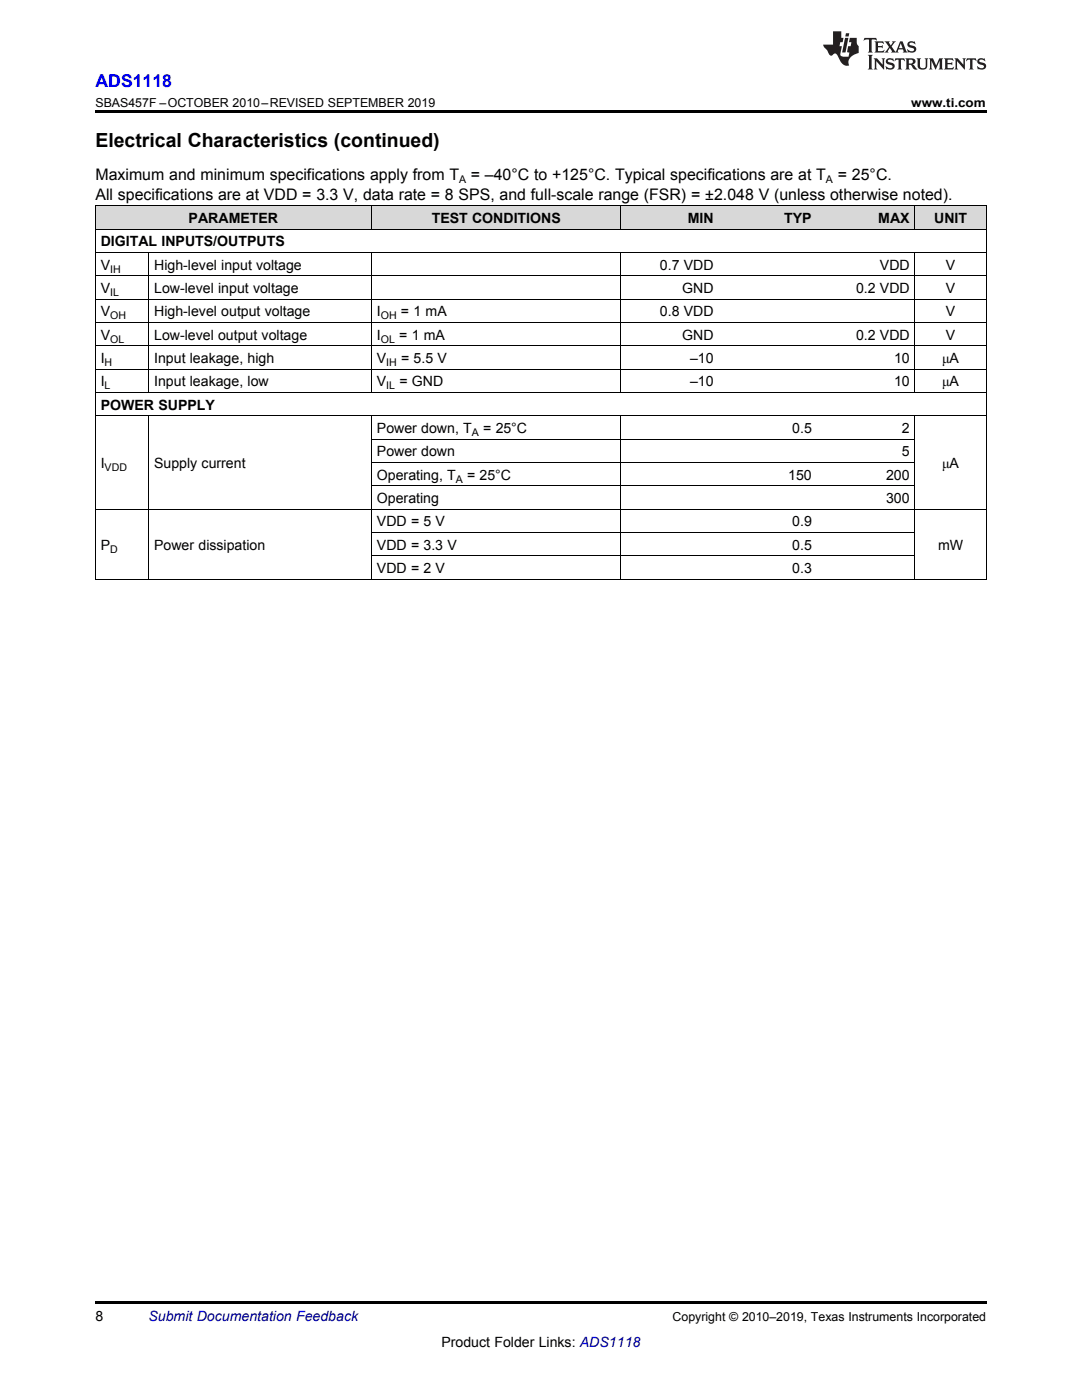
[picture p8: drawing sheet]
<svg xmlns="http://www.w3.org/2000/svg" width="216mm" height="279mm" viewBox="0 0 216 279" stroke-linecap="round" stroke-linejoin="round" font-family="sans-serif">
<defs><g id="words">
<text font-size="3.9" x="19" y="29.3">Electrical Characteristics (continued)</text>
<text font-size="3.5" fill="#00f" x="19" y="17.3">ADS1118</text>
<g font-size="3.2">
<text x="19" y="36">Maximum and minimum specifications apply from T</text>
<text x="94" y="36">= –40°C to +125°C. Typical specifications are at T</text>
<text x="167.2" y="36">= 25°C.</text>
<text x="19" y="39.9">All specifications are at VDD = 3.3 V, data rate = 8 SPS, and full-scale range (FSR) = ±2.048 V (unless otherwise noted).</text>
</g>
<g font-size="2.8">
<text x="37.6" y="44.5">PARAMETER</text>
<text x="86.1" y="44.5">TEST CONDITIONS</text>
<text x="137.2" y="44.5">MIN</text>
<text x="156.5" y="44.5">TYP</text>
<text x="175.3" y="44.5">MAX</text>
<text x="186.4" y="44.5">UNIT</text>
<text x="20.1" y="49.2">DIGITAL INPUTS/OUTPUTS</text>
<text x="20.1" y="53.8">V</text>
<text x="30.8" y="53.8">High-level input voltage</text>
<text x="131.7" y="53.8">0.7 VDD</text>
<text x="175.6" y="53.8">VDD</text>
<text x="188.7" y="53.8">V</text>
<text x="20.1" y="58.5">V</text>
<text x="30.8" y="58.5">Low-level input voltage</text>
<text x="136.1" y="58.5">GND</text>
<text x="170.8" y="58.5">0.2 VDD</text>
<text x="188.7" y="58.5">V</text>
<text x="20.1" y="63.1">V</text>
<text x="30.8" y="63.1">High-level output voltage</text>
<text x="75.2" y="63.1">I</text>
<text x="80" y="63.1">= 1 mA</text>
<text x="131.7" y="63.1">0.8 VDD</text>
<text x="188.7" y="63.1">V</text>
<text x="20.1" y="67.8">V</text>
<text x="30.8" y="67.8">Low-level output voltage</text>
<text x="75.2" y="67.8">I</text>
<text x="79.7" y="67.8">= 1 mA</text>
<text x="136.1" y="67.8">GND</text>
<text x="170.8" y="67.8">0.2 VDD</text>
<text x="188.7" y="67.8">V</text>
<text x="20.1" y="72.5">I</text>
<text x="20.1" y="77.1">I</text>
<text x="30.8" y="72.5">Input leakage, high</text>
<text x="30.8" y="77.1">Input leakage, low</text>
<text x="75.2" y="72.5">V</text>
<text x="75.2" y="77.1">V</text>
<text x="79.7" y="77.1">= GND</text>
<text x="80" y="72.5">= 5.5 V</text>
<text x="137.7" y="72.5">–10</text>
<text x="137.7" y="77.1">–10</text>
<text x="178.4" y="72.5">10</text>
<text x="178.4" y="77.1">10</text>
<text x="188" y="72.5">μA</text>
<text x="188" y="77.1">μA</text>
<text x="20.1" y="81.8">POWER SUPPLY</text>
<text x="75.2" y="86.4">Power down, T</text>
<text x="96.4" y="86.4">= 25°C</text>
<text x="158.1" y="86.4">0.5</text>
<text x="180" y="86.4">2</text>
<text x="20.1" y="93.4">I</text>
<text x="30.8" y="93.4">Supply current</text>
<text x="75.2" y="91.1">Power down</text>
<text x="75.2" y="95.7">Operating, T</text>
<text x="93.2" y="95.7">= 25°C</text>
<text x="157.3" y="95.7">150</text>
<text x="176.8" y="95.7">200</text>
<text x="180" y="91.1">5</text>
<text x="188" y="93.4">μA</text>
<text x="75.2" y="100.4">Operating</text>
<text x="176.8" y="100.4">300</text>
<text x="75.2" y="105.1">VDD = 5 V</text>
<text x="158.1" y="105.1">0.9</text>
<text x="20.1" y="109.7">P</text>
<text x="30.8" y="109.7">Power dissipation</text>
<text x="75.2" y="109.7">VDD = 3.3 V</text>
<text x="158.1" y="109.7">0.5</text>
<text x="187.2" y="109.7">mW</text>
<text x="75.2" y="114.4">VDD = 2 V</text>
<text x="158.1" y="114.4">0.3</text>
<text x="19" y="263.6">8</text>
<text x="88.1" y="268.9">Product Folder Links: ADS1118</text>
</g>
<text font-size="2.8" fill="#0000c8" x="29.6" y="263.6">Submit Documentation Feedback</text>
<g font-size="2.5">
<text x="19" y="21.4">SBAS457F –OCTOBER 2010–REVISED SEPTEMBER 2019</text>
<text x="181.8" y="21.4">www.ti.com</text>
<text x="134.2" y="263.6">Copyright © 2010–2019, Texas Instruments Incorporated</text>
</g>
<g font-size="2.1">
<text x="91.6" y="36.6">A</text>
<text x="164.8" y="36.6">A</text>
<text x="22" y="54.4">IH</text>
<text x="22" y="59.1">IL</text>
<text x="22" y="63.7">OH</text>
<text x="76" y="63.7">OH</text>
<text x="22" y="68.4">OL</text>
<text x="76" y="68.4">OL</text>
<text x="20.9" y="73">H</text>
<text x="20.9" y="77.7">L</text>
<text x="77.1" y="73">IH</text>
<text x="77.1" y="77.7">IL</text>
<text x="94.2" y="87">A</text>
<text x="20.9" y="94">VDD</text>
<text x="90.9" y="96.3">A</text>
<text x="22" y="110.3">D</text>
</g>
</g></defs>
<g fill="#d8d8d8">
<path d="M19 41.1h10.7v4.7h-10.7z"/>
<path d="M29.7 41.1h44.5v4.7h-44.5z"/>
<path d="M74.2 41.1h49.7v4.7h-49.7z"/>
<path d="M123.9 41.1h19.6v4.7h-19.6z"/>
<path d="M143.5 41.1h19.6v4.7h-19.6z"/>
<path d="M163.1 41.1h19.5v4.7h-19.5z"/>
<path d="M182.6 41.1h14.2v4.7h-14.2z"/>
</g>
<path d="M19 22h177.8v.5h-177.8zM19 259.7h177.8v.5h-177.8z" fill="#000"/>
<g fill="none" stroke="#000" stroke-width=".2">
<path d="M19 41.1h177.8v74.5M19 59.7h177.8M19 55.1h177.8M19 50.4h177.8M19 45.7h177.8M19.1 41.1v74.5M29.7 50.4v28M74.1 41.1v4.7M74.1 50.4v28M123.9 41.1v4.7M123.9 50.4v28M182.5 41.1v4.7"/>
<path d="M182.5 50.4v28M19 78.3h177.8M19 73.7h177.8M19 69h177.8M19 64.4h177.8M19 83h177.8M29.7 83v32.6M74.1 83v32.6M74.2 97h108.4M74.2 92.3h108.4M74.2 87.6h108.4M123.9 83v32.6"/>
<path d="M182.5 83v32.6M19 115.6h177.8M19 101.6h177.8M74.2 110.9h108.4M74.2 106.3h108.4"/>
</g>
<g fill="#231f20">
<path d="M172.5 7.6l-.1 .5 .4-.2h.6v.1v2.1l-.2 .4h.9l-.2-.4v-2.1l.1-.1h.5l.5 .2-.2-.5zM174.5 8.3l.2 .3v1.5l-.2 .4h1.8l.2-.6a1.04 1.04 0 0 1-1.3 .2v-.7h.6l.3 .2v-.6l-.3 .2h-.6v-.6l.8-.1 .4 .3-.2-.5zM176.5 8.3l.9 1.1-.9 1.1h.8l-.2-.2 .4-.7 .5 .7-.2 .2h1.5l-.2-.2 .2-.4h.9l.1 .4-.2 .2h1l-.3-.3-.7-1.9h-.5l-.9 2-.8-1 .9-1h-.8l.1 .3-.4 .5-.3-.6 .1-.2zM179.7 8.6l.4 1h-.7zM181.3 8.4a.63 .63 0 0 0-.2 .7 .63 .63 0 0 0 .6 .4l.6 .2 .1 .2a.75 .75 0 0 1-.7 .4 .75 .75 0 0 1-.6-.5l.1 .7 .1-.1a1.11 1.11 0 0 0 1.5-.6 1.13 1.13 0 0 0-1.2-.8l-.1-.4a1.04 1.04 0 0 1 1.2 .2l-.2-.5-.2 .1-.4-.2zM173.2 10.9l.2 .4v2.2l-.2 .4h1l-.3-.4v-2.2l.3-.4zM174.3 11.6l.3 .4v1.5l-.3 .4h.8l-.2-.4v-1.3l1.5 1.7v-1.9l.2-.4h-.7l.2 .4v.9l-1.1-1.3zM177 11.8a.62 .62 0 0 0-.2 .7 .62 .62 0 0 0 .6 .4l.6 .1 .1 .3a.76 .76 0 0 1-.7 .3 .76 .76 0 0 1-.7-.4l.2 .7 .1-.1a1.11 1.11 0 0 0 1.5-.6 1.13 1.13 0 0 0-1.2-.8l-.1-.4a1.04 1.04 0 0 1 1.2 .2l-.2-.6-.2 .1-.5-.1zM178.7 11.6l-.2 .6a.61 .61 0 0 1 .8-.3v1.6l-.2 .4h.9l-.2-.4v-1.6a.63 .63 0 0 1 .7 .3l-.1-.6zM180.6 11.6l.3 .4v1.5l-.3 .4h1l-.2-.2-.1-.8 .6 .2a.76 .76 0 0 0 1.2 .7l-1-1a.58 .58 0 0 0 .6-.5 .58 .58 0 0 0-.5-.6zM181.4 11.9h.1a.45 .45 0 0 1 .5 .1 .45 .45 0 0 1 .1 .5l-.8 .2zM182.9 11.6l.2 .2a2.17 2.17 0 0 0 .3 1.9 .99 .99 0 0 0 1.6-.6v-1.1l.2-.4h-.7l.2 .2a1.92 1.92 0 0 1-.2 1.8 .6 .6 0 0 1-.9-.5v-1.1l.2-.4zM185.4 11.6l.2 .4v1.5l-.2 .4h.7l-.2-.4v-1.4l.8 1.8 .8-1.8v1.4l-.2 .4h.9l-.2-.4v-1.5l.2-.4h-.8l-.6 1.5-.6-1.5zM188.4 11.6l.2 .4v1.5l-.2 .4h1.8l.1-.6a1.04 1.04 0 0 1-1.2 .1v-.6h.5l.4 .2v-.6l-.4 .2h-.5v-.7h.8l.3 .3-.1-.6zM190.5 11.6l.2 .4v1.5l-.2 .4h.7l-.2-.4v-1.3l1.5 1.7v-1.9l.2-.4h-.7l.2 .4v.9l-1.1-1.3zM192.9 11.6l-.1 .6a.61 .61 0 0 1 .7-.3l.1 1.6-.3 .4h1l-.3-.4 .1-1.6a.63 .63 0 0 1 .7 .3l-.1-.6zM195.2 11.8a.62 .62 0 0 0-.2 .7 .62 .62 0 0 0 .6 .4l.6 .1 .1 .3a.76 .76 0 0 1-.7 .3 .76 .76 0 0 1-.6-.4l.1 .7 .1-.1a1.11 1.11 0 0 0 1.6-.6 1.13 1.13 0 0 0-1.3-.8l-.1-.4a1.04 1.04 0 0 1 1.2 .2l-.1-.6-.2 .1-.5-.1z"/>
<path d="M166.2 6.3v2.6h-1.9v.4l.8 .9a.91 .91 0 0 0 1 .8 .56 .56 0 0 1 .5-.3 .56 .56 0 0 1 .5 .3l.4 .8a1.53 1.53 0 0 0 1.9 1.2 1.54 1.54 0 0 1 1-2.1l.9-.3v-1.4a1.52 1.52 0 0 1-.4-1.6h-1.3l-.2 .8h.5l-.2 .8h-.5l-.1 1v.2l.4 .1-.2 .8a1.93 1.93 0 0 1-1.6-.3l.3-1.8h-.5l.2-.8h.4l.2-.8h-.4v-1.3zM168.6 7.6l-.6 2.9h.7l.6-2.9zM168.8 6.6l-.1 .7h.6l.2-.7z"/>
</g>
<use href="#words"/>
</svg>
